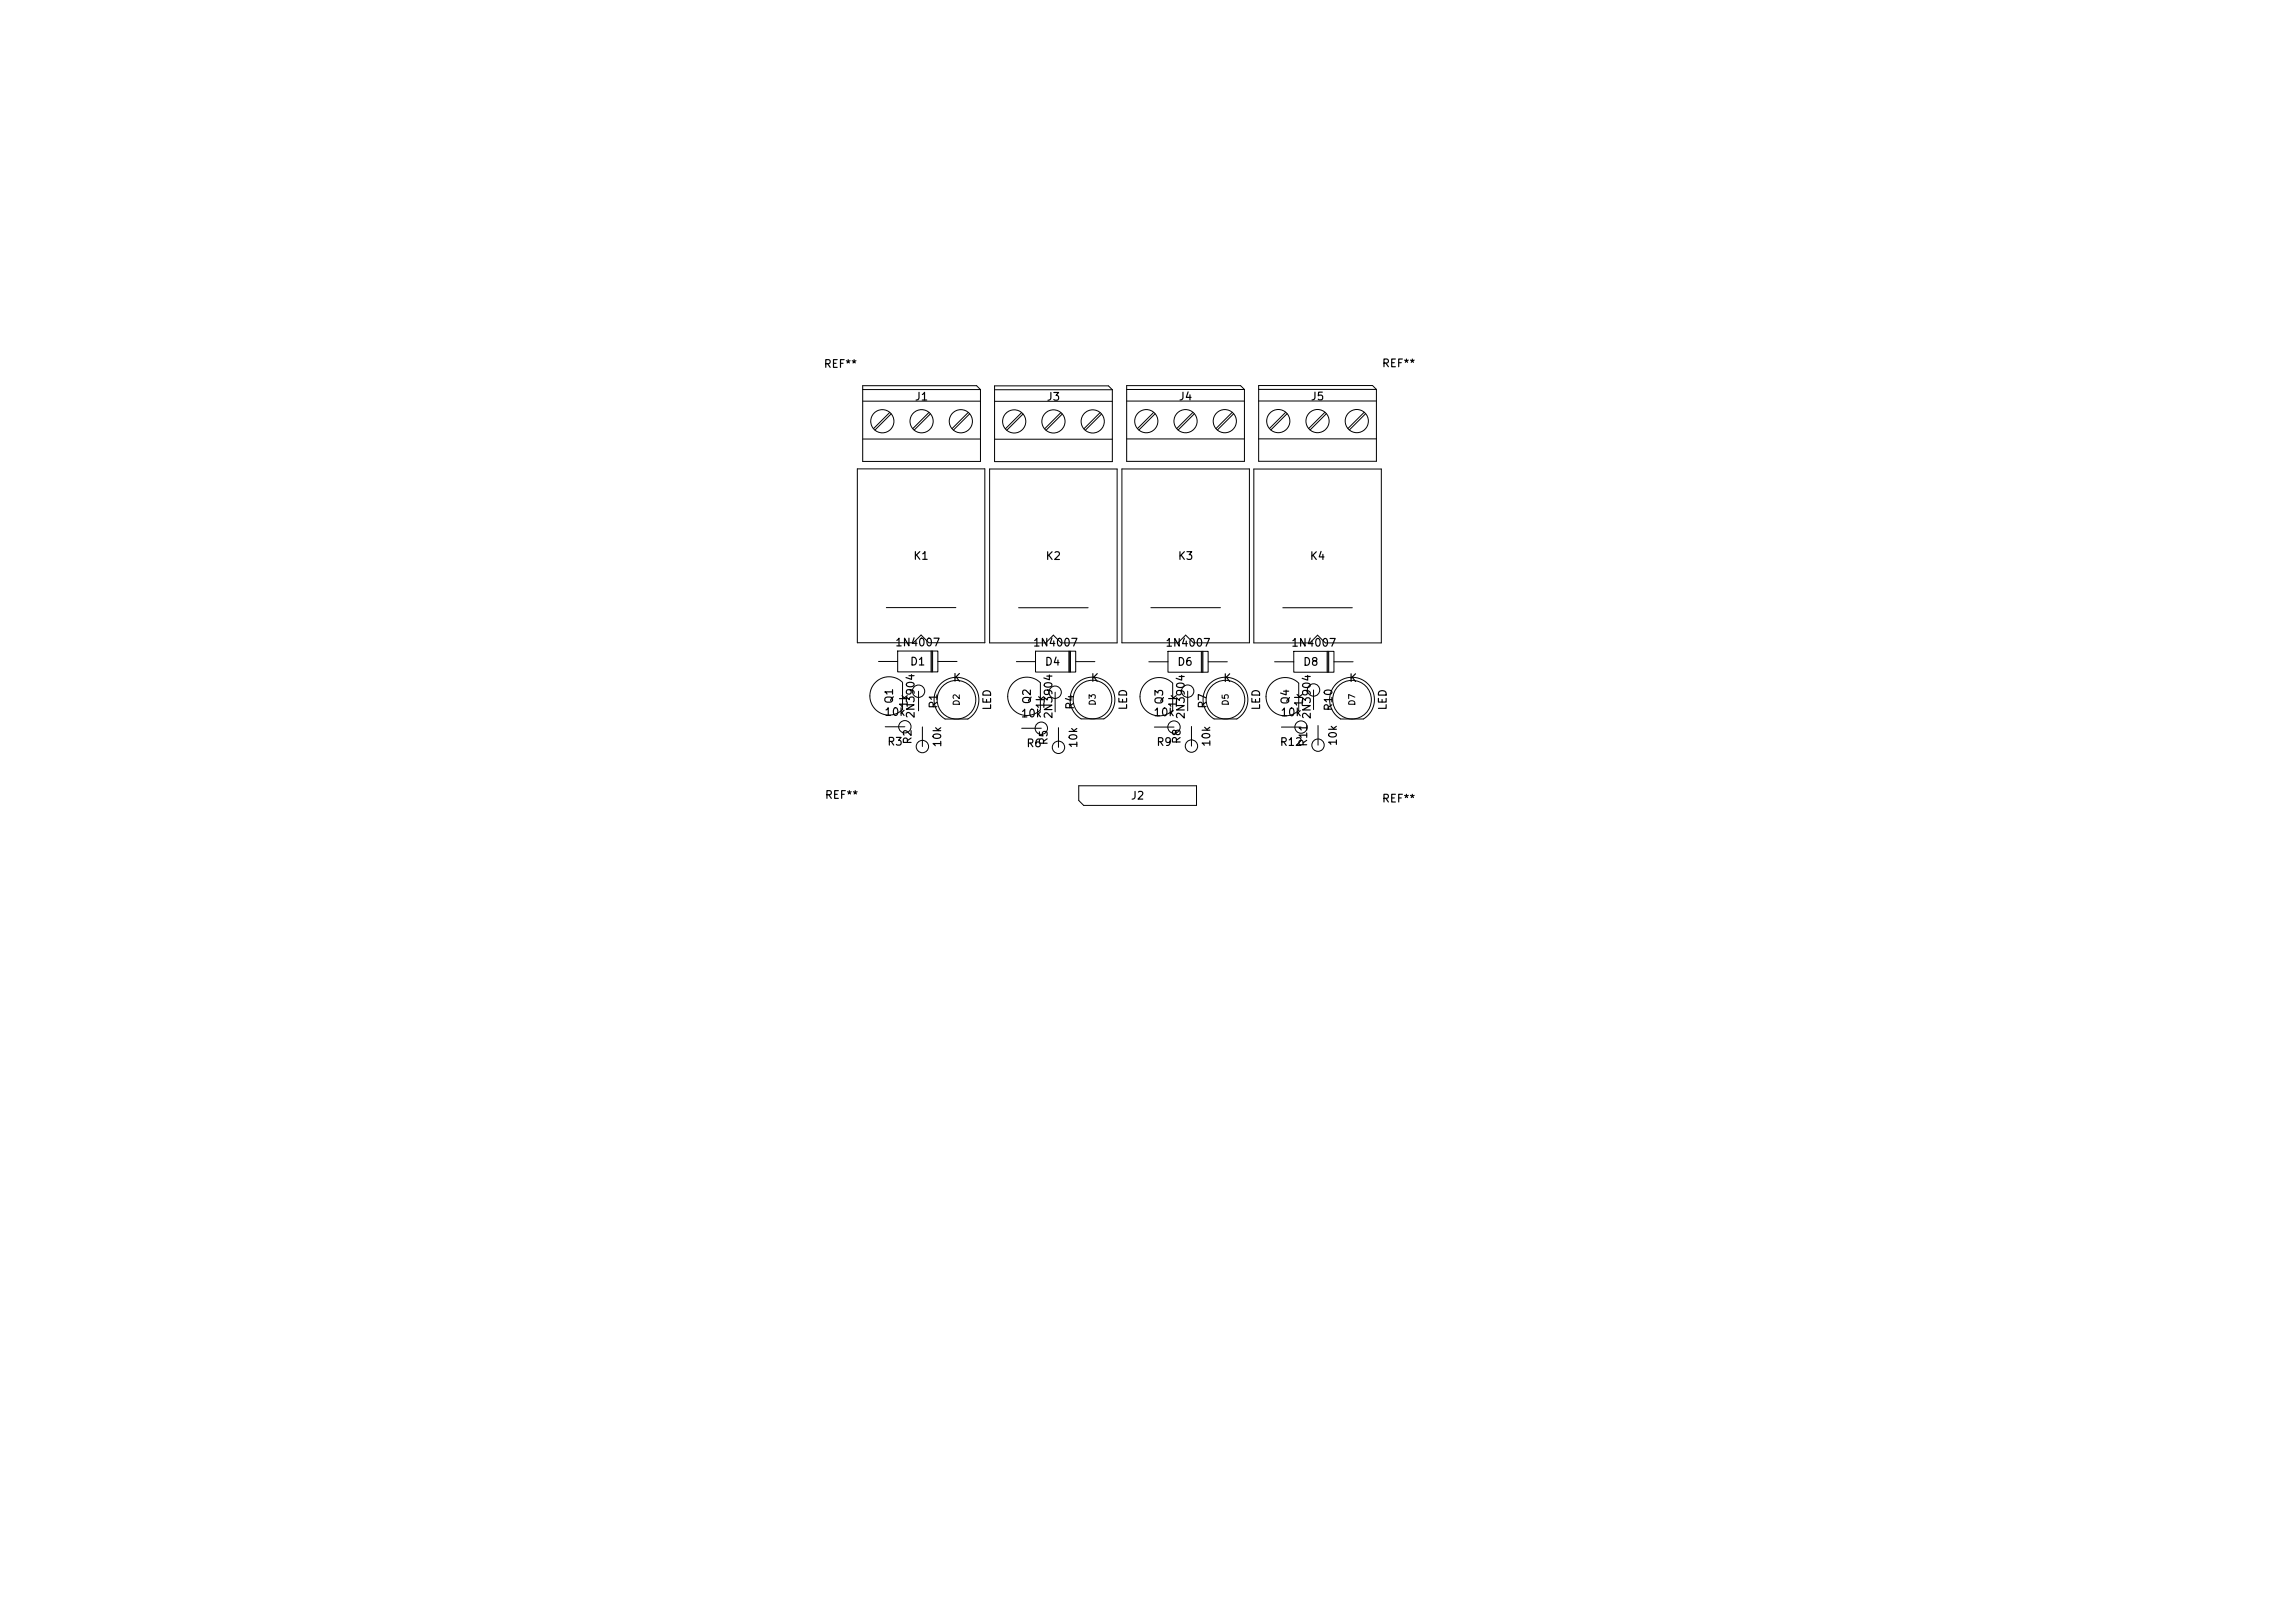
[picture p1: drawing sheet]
<svg xmlns="http://www.w3.org/2000/svg" width="297mm" height="210mm" viewBox="0 0 297 210" stroke-linecap="round" stroke-linejoin="round" font-family="sans-serif">
<defs><g id="words">
<g font-size="1">
<text x="106.5" y="47.8">REF**</text>
<text x="178.8" y="47.8">REF**</text>
<text x="118.3" y="52.1">J1</text>
<text x="135.4" y="52.1">J3</text>
<text x="152.5" y="52.1">J4</text>
<text x="169.5" y="52">J5</text>
<text x="118.1" y="72.7">K1</text>
<text x="135.2" y="72.7">K2</text>
<text x="152.4" y="72.7">K3</text>
<text x="169.4" y="72.7">K4</text>
<text x="115.8" y="83.9">1N4007</text>
<text x="133.6" y="83.9">1N4007</text>
<text x="150.7" y="83.9">1N4007</text>
<text x="167" y="83.9">1N4007</text>
<text x="117.7" y="86.3">D1</text>
<text x="123.2" y="88.4">K</text>
<text x="135.1" y="86.4">D4</text>
<text x="141.1" y="88.5">K</text>
<text x="152.3" y="86.4">D6</text>
<text x="158.2" y="88.5">K</text>
<text x="168.6" y="86.4">D8</text>
<text x="174.5" y="88.5">K</text>
<text x="114.4" y="92.9">10k</text>
<text x="115.8" y="91.2" transform="rotate(-90 115.8 91.2)">Q1</text>
<text x="117.7" y="91.7" transform="rotate(-90 117.7 91.7)">1k</text>
<text x="118.6" y="93.1" transform="rotate(-90 118.6 93.1)">2N3904</text>
<text x="121.5" y="91.8" transform="rotate(-90 121.5 91.8)">R1</text>
<text x="128.5" y="92" transform="rotate(-90 128.5 92)">LED</text>
<text x="132" y="93.1">10k</text>
<text x="133.6" y="91.2" transform="rotate(-90 133.6 91.2)">Q2</text>
<text x="135.4" y="91.8" transform="rotate(-90 135.4 91.8)">1k</text>
<text x="136.4" y="93.1" transform="rotate(-90 136.4 93.1)">2N3904</text>
<text x="139.2" y="91.9" transform="rotate(-90 139.2 91.9)">R4</text>
<text x="146.1" y="92" transform="rotate(-90 146.1 92)">LED</text>
<text x="149.2" y="92.9">10k</text>
<text x="150.8" y="91.3" transform="rotate(-90 150.8 91.3)">Q3</text>
<text x="152.5" y="91.7" transform="rotate(-90 152.5 91.7)">1k</text>
<text x="153.6" y="93.2" transform="rotate(-90 153.6 93.2)">2N3904</text>
<text x="156.4" y="91.8" transform="rotate(-90 156.4 91.8)">R7</text>
<text x="163.3" y="92" transform="rotate(-90 163.3 92)">LED</text>
<text x="165.6" y="92.9">10k</text>
<text x="167.1" y="91.3" transform="rotate(-90 167.1 91.3)">Q4</text>
<text x="168.8" y="91.5" transform="rotate(-90 168.8 91.5)">1k</text>
<text x="169.9" y="93.2" transform="rotate(-90 169.9 93.2)">2N3904</text>
<text x="172.7" y="92.1" transform="rotate(-90 172.7 92.1)">R10</text>
<text x="179.7" y="92" transform="rotate(-90 179.7 92)">LED</text>
<text x="114.8" y="96.7">R3</text>
<text x="118.2" y="96.4" transform="rotate(-90 118.2 96.4)">R2</text>
<text x="122" y="96.8" transform="rotate(-90 122 96.8)">10k</text>
<text x="132.8" y="96.9">R6</text>
<text x="135.8" y="96.5" transform="rotate(-90 135.8 96.5)">R5</text>
<text x="139.7" y="96.9" transform="rotate(-90 139.7 96.9)">10k</text>
<text x="149.6" y="96.8">R9</text>
<text x="153" y="96.3" transform="rotate(-90 153 96.3)">R8</text>
<text x="156.9" y="96.7" transform="rotate(-90 156.9 96.7)">10k</text>
<text x="165.5" y="96.8">R12</text>
<text x="169.4" y="96.7" transform="rotate(-90 169.4 96.7)">R11</text>
<text x="173.2" y="96.6" transform="rotate(-90 173.2 96.6)">10k</text>
<text x="106.7" y="103.6">REF**</text>
<text x="146.3" y="103.7">J2</text>
<text x="178.8" y="104.1">REF**</text>
</g>
<g font-size=".8">
<text x="124.4" y="91.4" transform="rotate(-90 124.4 91.4)">D2</text>
<text x="142" y="91.4" transform="rotate(-90 142 91.4)">D3</text>
<text x="159.2" y="91.4" transform="rotate(-90 159.2 91.4)">D5</text>
<text x="175.6" y="91.4" transform="rotate(-90 175.6 91.4)">D7</text>
</g>
</g></defs>
<g fill="none" stroke="#000" stroke-width=".13">
<path d="M111.6 49.9h14.8l.5 .5v9.3h-15.3zM111.6 50.4h15.3M111.6 51.9h15.3M111.6 56.8h15.3M115.1 53.4l-2.1 2.1M115.3 53.6l-2.1 2M120.2 53.4l-2.1 2.1M120.4 53.6l-2.1 2M125.3 53.4l-2.1 2.1M125.5 53.6l-2.1 2M128.7 49.9h14.7l.5 .5v9.3h-15.2zM128.7 50.4h15.2"/>
<path d="M128.7 51.9h15.2M128.7 56.8h15.2M132.2 53.4l-2.1 2.1M132.4 53.6l-2.1 2.1M137.3 53.4l-2.1 2.1M137.5 53.6l-2.1 2.1M142.4 53.4l-2.1 2.1M142.5 53.6l-2 2.1M145.8 49.9h14.7l.5 .5v9.3h-15.2zM145.8 50.4h15.2M145.8 51.9h15.2M145.8 56.8h15.2"/>
<path d="M149.3 53.4l-2.1 2.1M149.5 53.5l-2.1 2.1M154.4 53.4l-2.1 2.1M154.6 53.5l-2.1 2.1M159.5 53.4l-2.1 2.1M159.6 53.5l-2.1 2.1M162.9 49.9h14.7l.5 .5v9.3h-15.2zM162.9 51.9h15.2M162.9 50.4h15.2M162.9 56.8h15.2M166.4 53.3l-2.1 2.1M166.6 53.5l-2.1 2.1"/>
<path d="M171.5 53.3l-2.1 2.1M171.6 53.5l-2.1 2.1M176.5 53.3l-2.1 2.1M176.7 53.5l-2.1 2.1M110.9 60.7h16.5v22.5h-7.2l-1-1-1 1h-7.3zM114.7 78.6h9M128.1 60.7h16.5v22.5h-7.3l-1-1-1 1h-7.2zM131.8 78.6h9M145.2 60.7h16.5v22.5h-7.3l-1-1-1 1h-7.2zM148.9 78.6h9M162.3 60.7h16.5v22.5h-7.3l-1-1-1 1h-7.2zM166 78.6h9"/>
<path d="M113.7 85.6h2.5M114.6 94h2.5M116.2 84.2h5.2v2.7h-5.2zM116.8 88.3a2.48 2.48 0 0 0-3.5 0 2.48 2.48 0 0 0 0 3.5 2.48 2.48 0 0 0 3.5 0v-3.5M118.9 89.4v2.6M119.4 94.1v2.5M120.5 84.2v2.7M120.6 84.2v2.7M120.7 84.2v2.7M121.4 85.6h2.5M121.7 88.5a2.9 2.9 0 0 1 4.4 .3 2.9 2.9 0 0 1-.9 4.2h-2.9a2.9 2.9 0 0 1-.6-4.5zM131.5 85.6h2.5"/>
<path d="M132.2 94.2h2.6M134 84.3h5.2v2.7h-5.2zM134.6 91.9a2.48 2.48 0 0 1-3.5 0 2.48 2.48 0 0 1 0-3.6 2.48 2.48 0 0 1 3.5 0v3.6M136.6 89.6v2.5M137 94.2v2.5M138.3 84.3v2.7M138.4 84.3v2.7M138.5 84.3v2.7M139.2 85.6h2.5M139.3 88.5a2.9 2.9 0 0 1 4.4 .2 2.9 2.9 0 0 1-.9 4.3h-2.9a2.9 2.9 0 0 1-.6-4.5zM148.7 85.6h2.4M149.4 94.1h2.5"/>
<path d="M151.2 84.3h5.1v2.7h-5.1zM151.8 88.4a2.48 2.48 0 0 0-3.5 0 2.48 2.48 0 0 0 0 3.5 2.48 2.48 0 0 0 3.5 0v-3.5M153.7 89.4v2.6M154.2 94v2.5M155.5 84.3v2.7M155.6 84.3v2.7M155.7 84.3v2.7M156.3 85.6h2.5M156.5 88.5a2.9 2.9 0 0 1 4.4 .2 2.9 2.9 0 0 1-.8 4.3h-3a2.9 2.9 0 0 1-.6-4.5zM164.9 85.6h2.5M165.8 94.1h2.6M167.4 84.3h5.2v2.7h-5.2z"/>
<path d="M168.1 88.4a2.48 2.48 0 0 0-3.5 0 2.48 2.48 0 0 0 0 3.5 2.48 2.48 0 0 0 3.5 0v-3.5M170 89.3v2.5M170.6 93.9v2.5M171.7 84.3v2.7M171.8 84.3v2.7M172 84.3v2.7M172.6 85.6h2.5M172.9 88.5a2.9 2.9 0 0 1 4.4 .3 2.9 2.9 0 0 1-.9 4.2h-2.9a2.9 2.9 0 0 1-.6-4.5zM139.6 101.7h15.2v2.5h-14.6l-.6-.6z"/>
<circle cx="114.2" cy="54.5" r="1.5"/>
<circle cx="119.3" cy="54.5" r="1.5"/>
<circle cx="124.3" cy="54.5" r="1.5"/>
<circle cx="131.3" cy="54.5" r="1.5"/>
<circle cx="136.3" cy="54.5" r="1.5"/>
<circle cx="141.4" cy="54.5" r="1.5"/>
<circle cx="148.3" cy="54.5" r="1.5"/>
<circle cx="153.4" cy="54.5" r="1.5"/>
<circle cx="158.5" cy="54.5" r="1.5"/>
<circle cx="165.4" cy="54.5" r="1.5"/>
<circle cx="170.5" cy="54.5" r="1.5"/>
<circle cx="175.6" cy="54.5" r="1.5"/>
<circle cx="117.1" cy="94" r=".8"/>
<circle cx="118.9" cy="89.4" r=".8"/>
<circle cx="119.4" cy="96.6" r=".8"/>
<circle cx="123.8" cy="90.5" r="2.5"/>
<circle cx="134.8" cy="94.2" r=".8"/>
<circle cx="136.5" cy="89.6" r=".8"/>
<circle cx="137" cy="96.7" r=".8"/>
<circle cx="141.4" cy="90.5" r="2.5"/>
<circle cx="151.9" cy="94.1" r=".8"/>
<circle cx="153.7" cy="89.4" r=".8"/>
<circle cx="154.2" cy="96.5" r=".8"/>
<circle cx="158.6" cy="90.5" r="2.5"/>
<circle cx="168.4" cy="94.1" r=".8"/>
<circle cx="170" cy="89.3" r=".8"/>
<circle cx="170.6" cy="96.4" r=".8"/>
<circle cx="175" cy="90.5" r="2.5"/>
</g>
<use href="#words"/>
</svg>
